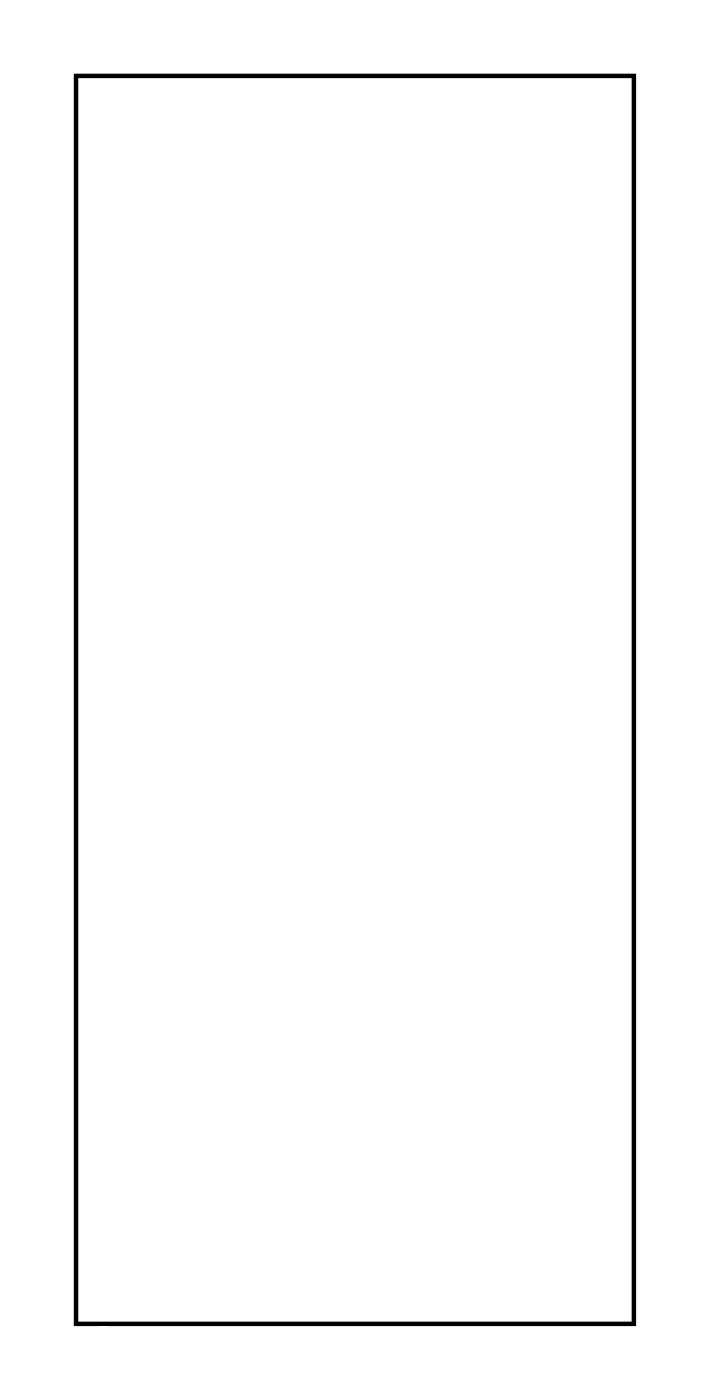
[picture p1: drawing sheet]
<svg xmlns="http://www.w3.org/2000/svg" width="34mm" height="67mm" viewBox="0 0 34 67" stroke-linecap="round" stroke-linejoin="round" font-family="sans-serif">
<path d="M3.6 3.6h26.7v59.8h-26.7z" fill="none" stroke="#000" stroke-width=".2"/>
<path d="M3.6 3.6v59.8h26.7v-59.8zM3.6 3.6h26.7v59.8h-26.7z" fill="#000"/>
<circle cx="24.7" cy="22" r="1" fill="#fff"/>
<circle cx="24.7" cy="22" r="1" fill="none" stroke="#fff" stroke-width=".75" stroke-linecap="butt"/>
<circle cx="21.2" cy="41" r="1" fill="#fff"/>
<circle cx="21.2" cy="41" r="1" fill="none" stroke="#fff" stroke-width=".75" stroke-linecap="butt"/>
<circle cx="9.5" cy="16.6" r="1" fill="#fff"/>
<circle cx="9.5" cy="16.6" r="1" fill="none" stroke="#fff" stroke-width=".75" stroke-linecap="butt"/>
<circle cx="9.8" cy="58.8" r="1" fill="#fff"/>
<circle cx="9.8" cy="58.8" r="1" fill="none" stroke="#fff" stroke-width=".75" stroke-linecap="butt"/>
<circle cx="29.1" cy="5.7" r=".67" fill="#fff"/>
<circle cx="29.1" cy="5.7" r=".67" fill="none" stroke="#fff" stroke-width=".69" stroke-linecap="butt"/>
<path d="M28.4 5.1h1.3v1.3h-1.3z" fill="#fff"/>
<path d="M28.4 5.1h1.3v1.3h-1.3z" fill="none" stroke="#fff" stroke-width=".69" stroke-linecap="butt"/>
<circle cx="29.1" cy="8.3" r=".67" fill="#fff"/>
<circle cx="29.1" cy="8.3" r=".67" fill="none" stroke="#fff" stroke-width=".69" stroke-linecap="butt"/>
<circle cx="29.1" cy="10.8" r=".67" fill="#fff"/>
<circle cx="29.1" cy="10.8" r=".67" fill="none" stroke="#fff" stroke-width=".69" stroke-linecap="butt"/>
<circle cx="29.1" cy="13.3" r=".67" fill="#fff"/>
<circle cx="29.1" cy="13.3" r=".67" fill="none" stroke="#fff" stroke-width=".69" stroke-linecap="butt"/>
<circle cx="29.1" cy="15.9" r=".67" fill="#fff"/>
<circle cx="29.1" cy="15.9" r=".67" fill="none" stroke="#fff" stroke-width=".69" stroke-linecap="butt"/>
<circle cx="29.1" cy="18.4" r=".67" fill="#fff"/>
<circle cx="29.1" cy="18.4" r=".67" fill="none" stroke="#fff" stroke-width=".69" stroke-linecap="butt"/>
<circle cx="29.1" cy="21" r=".67" fill="#fff"/>
<circle cx="29.1" cy="21" r=".67" fill="none" stroke="#fff" stroke-width=".69" stroke-linecap="butt"/>
<circle cx="29.1" cy="23.5" r=".67" fill="#fff"/>
<circle cx="29.1" cy="23.5" r=".67" fill="none" stroke="#fff" stroke-width=".69" stroke-linecap="butt"/>
<circle cx="29.1" cy="26" r=".67" fill="#fff"/>
<circle cx="29.1" cy="26" r=".67" fill="none" stroke="#fff" stroke-width=".69" stroke-linecap="butt"/>
<circle cx="29.1" cy="28.6" r=".67" fill="#fff"/>
<circle cx="29.1" cy="28.6" r=".67" fill="none" stroke="#fff" stroke-width=".69" stroke-linecap="butt"/>
<circle cx="29.1" cy="31.1" r=".67" fill="#fff"/>
<circle cx="29.1" cy="31.1" r=".67" fill="none" stroke="#fff" stroke-width=".69" stroke-linecap="butt"/>
<circle cx="29.1" cy="33.7" r=".67" fill="#fff"/>
<circle cx="29.1" cy="33.7" r=".67" fill="none" stroke="#fff" stroke-width=".69" stroke-linecap="butt"/>
<circle cx="29.1" cy="36.2" r=".67" fill="#fff"/>
<circle cx="29.1" cy="36.2" r=".67" fill="none" stroke="#fff" stroke-width=".69" stroke-linecap="butt"/>
<circle cx="29.1" cy="38.7" r=".67" fill="#fff"/>
<circle cx="29.1" cy="38.7" r=".67" fill="none" stroke="#fff" stroke-width=".69" stroke-linecap="butt"/>
<circle cx="29.1" cy="41.3" r=".67" fill="#fff"/>
<circle cx="29.1" cy="41.3" r=".67" fill="none" stroke="#fff" stroke-width=".69" stroke-linecap="butt"/>
<circle cx="13.8" cy="5.7" r=".67" fill="#fff"/>
<circle cx="13.8" cy="5.7" r=".67" fill="none" stroke="#fff" stroke-width=".69" stroke-linecap="butt"/>
<circle cx="13.8" cy="8.3" r=".67" fill="#fff"/>
<circle cx="13.8" cy="8.3" r=".67" fill="none" stroke="#fff" stroke-width=".69" stroke-linecap="butt"/>
<circle cx="13.8" cy="10.8" r=".67" fill="#fff"/>
<circle cx="13.8" cy="10.8" r=".67" fill="none" stroke="#fff" stroke-width=".69" stroke-linecap="butt"/>
<circle cx="13.8" cy="13.3" r=".67" fill="#fff"/>
<circle cx="13.8" cy="13.3" r=".67" fill="none" stroke="#fff" stroke-width=".69" stroke-linecap="butt"/>
<circle cx="13.8" cy="15.9" r=".67" fill="#fff"/>
<circle cx="13.8" cy="15.9" r=".67" fill="none" stroke="#fff" stroke-width=".69" stroke-linecap="butt"/>
<circle cx="13.8" cy="18.4" r=".67" fill="#fff"/>
<circle cx="13.8" cy="18.4" r=".67" fill="none" stroke="#fff" stroke-width=".69" stroke-linecap="butt"/>
<circle cx="13.8" cy="21" r=".67" fill="#fff"/>
<circle cx="13.8" cy="21" r=".67" fill="none" stroke="#fff" stroke-width=".69" stroke-linecap="butt"/>
<circle cx="13.8" cy="23.5" r=".67" fill="#fff"/>
<circle cx="13.8" cy="23.5" r=".67" fill="none" stroke="#fff" stroke-width=".69" stroke-linecap="butt"/>
<circle cx="13.8" cy="26" r=".67" fill="#fff"/>
<circle cx="13.8" cy="26" r=".67" fill="none" stroke="#fff" stroke-width=".69" stroke-linecap="butt"/>
<circle cx="13.8" cy="28.6" r=".67" fill="#fff"/>
<circle cx="13.8" cy="28.6" r=".67" fill="none" stroke="#fff" stroke-width=".69" stroke-linecap="butt"/>
<circle cx="13.8" cy="31.1" r=".67" fill="#fff"/>
<circle cx="13.8" cy="31.1" r=".67" fill="none" stroke="#fff" stroke-width=".69" stroke-linecap="butt"/>
<circle cx="13.8" cy="33.7" r=".67" fill="#fff"/>
<circle cx="13.8" cy="33.7" r=".67" fill="none" stroke="#fff" stroke-width=".69" stroke-linecap="butt"/>
<circle cx="13.8" cy="36.2" r=".67" fill="#fff"/>
<circle cx="13.8" cy="36.2" r=".67" fill="none" stroke="#fff" stroke-width=".69" stroke-linecap="butt"/>
<circle cx="13.8" cy="38.7" r=".67" fill="#fff"/>
<circle cx="13.8" cy="38.7" r=".67" fill="none" stroke="#fff" stroke-width=".69" stroke-linecap="butt"/>
<circle cx="13.8" cy="41.3" r=".67" fill="#fff"/>
<circle cx="13.8" cy="41.3" r=".67" fill="none" stroke="#fff" stroke-width=".69" stroke-linecap="butt"/>
<circle cx="4.9" cy="61.9" r=".67" fill="#fff"/>
<circle cx="4.9" cy="61.9" r=".67" fill="none" stroke="#fff" stroke-width=".59"/>
<circle cx="4.9" cy="59.4" r=".67" fill="#fff"/>
<circle cx="4.9" cy="59.4" r=".67" fill="none" stroke="#fff" stroke-width=".59"/>
<circle cx="4.9" cy="64.5" r=".67" fill="#fff"/>
<circle cx="4.9" cy="64.5" r=".67" fill="none" stroke="#fff" stroke-width=".59"/>
<path d="M4.5 66.5a.64 .64 0 0 1 .7-.1 .64 .64 0 0 1 .3 .7h-1.2v-.4z" fill-rule="evenodd" fill="#fff"/>
<path d="M4.3 67.1a.66 .66 0 0 1 .6-.8 .66 .66 0 0 1 .7 .8" fill="none" stroke="#fff" stroke-width=".59"/>
<circle cx="25.2" cy="59.4" r=".67" fill="#fff"/>
<circle cx="25.2" cy="59.4" r=".67" fill="none" stroke="#fff" stroke-width=".59"/>
<circle cx="25.2" cy="56.8" r=".67" fill="#fff"/>
<circle cx="25.2" cy="56.8" r=".67" fill="none" stroke="#fff" stroke-width=".59"/>
<circle cx="25.2" cy="54.3" r=".67" fill="#fff"/>
<circle cx="25.2" cy="54.3" r=".67" fill="none" stroke="#fff" stroke-width=".59"/>
<circle cx="25.2" cy="51.8" r=".67" fill="#fff"/>
<circle cx="25.2" cy="51.8" r=".67" fill="none" stroke="#fff" stroke-width=".59"/>
<circle cx="25.2" cy="49.2" r=".67" fill="#fff"/>
<circle cx="25.2" cy="49.2" r=".67" fill="none" stroke="#fff" stroke-width=".59"/>
<circle cx="25.2" cy="46.7" r=".67" fill="#fff"/>
<circle cx="25.2" cy="46.7" r=".67" fill="none" stroke="#fff" stroke-width=".59"/>
<circle cx="25.2" cy="44.1" r=".67" fill="#fff"/>
<circle cx="25.2" cy="44.1" r=".67" fill="none" stroke="#fff" stroke-width=".59"/>
<circle cx="25.2" cy="41.6" r=".67" fill="#fff"/>
<circle cx="25.2" cy="41.6" r=".67" fill="none" stroke="#fff" stroke-width=".59"/>
<circle cx="25.2" cy="39.1" r=".67" fill="#fff"/>
<circle cx="25.2" cy="39.1" r=".67" fill="none" stroke="#fff" stroke-width=".59"/>
<circle cx="25.2" cy="36.5" r=".67" fill="#fff"/>
<circle cx="25.2" cy="36.5" r=".67" fill="none" stroke="#fff" stroke-width=".59"/>
<circle cx="25.2" cy="34" r=".67" fill="#fff"/>
<circle cx="25.2" cy="34" r=".67" fill="none" stroke="#fff" stroke-width=".59"/>
<circle cx="25.2" cy="31.4" r=".67" fill="#fff"/>
<circle cx="25.2" cy="31.4" r=".67" fill="none" stroke="#fff" stroke-width=".59"/>
<circle cx="4.9" cy="54.3" r=".67" fill="#fff"/>
<circle cx="4.9" cy="54.3" r=".67" fill="none" stroke="#fff" stroke-width=".59"/>
<circle cx="4.9" cy="49.2" r=".67" fill="#fff"/>
<circle cx="4.9" cy="49.2" r=".67" fill="none" stroke="#fff" stroke-width=".59"/>
<circle cx="4.9" cy="56.8" r=".67" fill="#fff"/>
<circle cx="4.9" cy="56.8" r=".67" fill="none" stroke="#fff" stroke-width=".59"/>
<circle cx="4.9" cy="44.1" r=".67" fill="#fff"/>
<circle cx="4.9" cy="44.1" r=".67" fill="none" stroke="#fff" stroke-width=".59"/>
<circle cx="4.9" cy="51.8" r=".67" fill="#fff"/>
<circle cx="4.9" cy="51.8" r=".67" fill="none" stroke="#fff" stroke-width=".59"/>
<circle cx="4.9" cy="39.1" r=".67" fill="#fff"/>
<circle cx="4.9" cy="39.1" r=".67" fill="none" stroke="#fff" stroke-width=".59"/>
<circle cx="4.9" cy="46.7" r=".67" fill="#fff"/>
<circle cx="4.9" cy="46.7" r=".67" fill="none" stroke="#fff" stroke-width=".59"/>
<circle cx="4.9" cy="34" r=".67" fill="#fff"/>
<circle cx="4.9" cy="34" r=".67" fill="none" stroke="#fff" stroke-width=".59"/>
<circle cx="4.9" cy="41.6" r=".67" fill="#fff"/>
<circle cx="4.9" cy="41.6" r=".67" fill="none" stroke="#fff" stroke-width=".59"/>
<circle cx="4.9" cy="36.5" r=".67" fill="#fff"/>
<circle cx="4.9" cy="36.5" r=".67" fill="none" stroke="#fff" stroke-width=".59"/>
<circle cx="4.9" cy="31.4" r=".67" fill="#fff"/>
<circle cx="4.9" cy="31.4" r=".67" fill="none" stroke="#fff" stroke-width=".59"/>
</svg>
